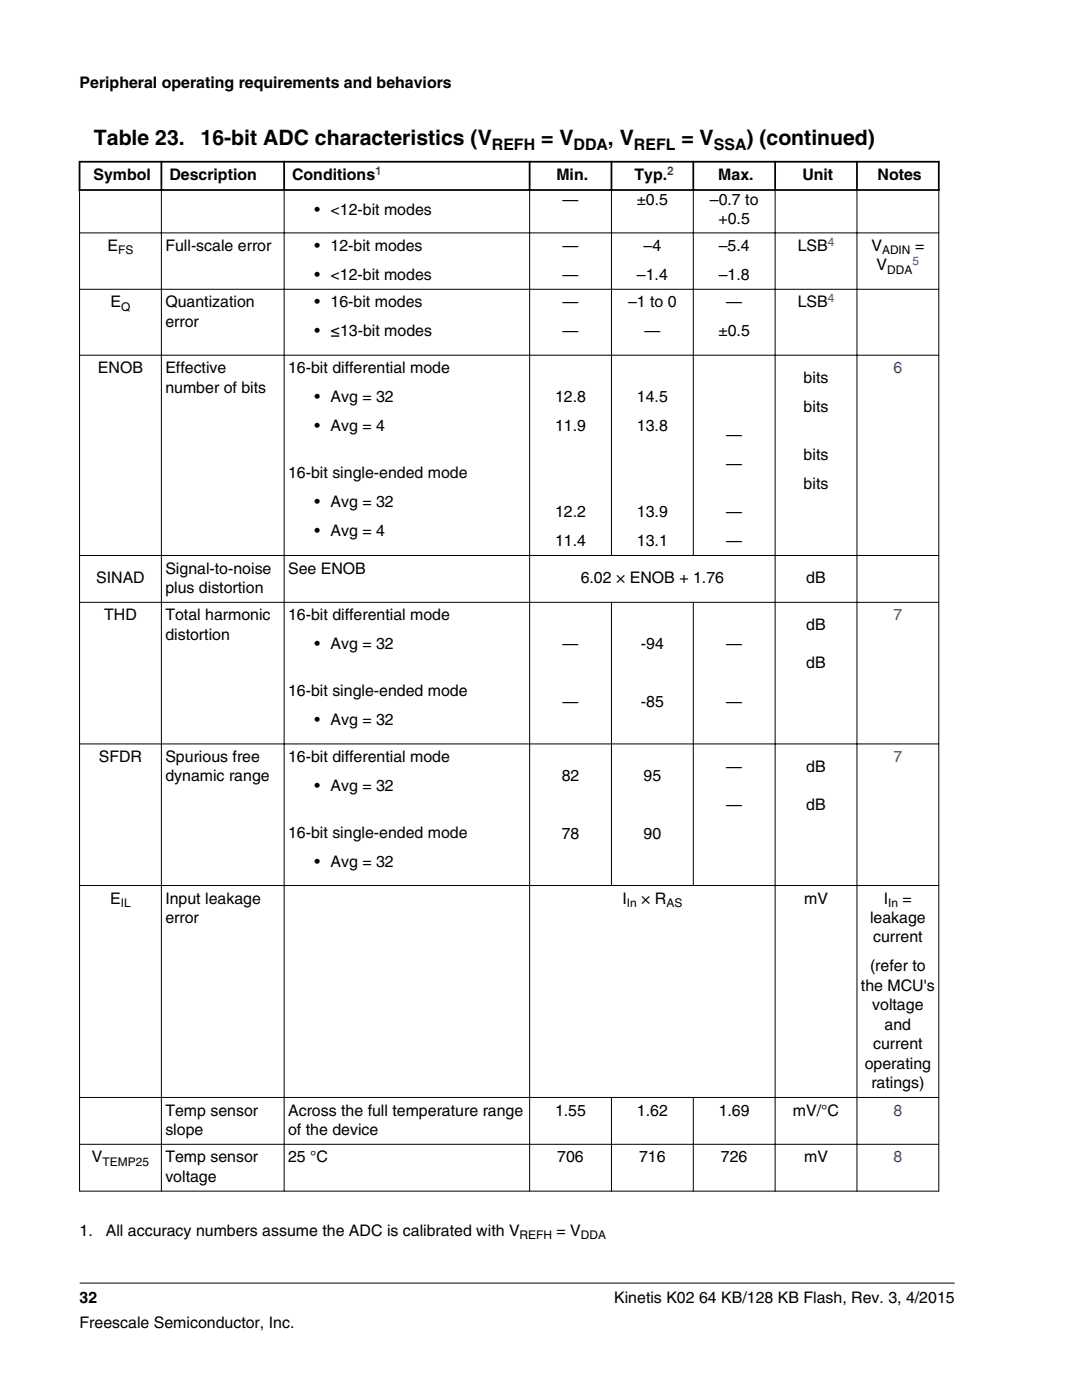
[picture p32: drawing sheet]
<svg xmlns="http://www.w3.org/2000/svg" width="216mm" height="279mm" viewBox="0 0 216 279" stroke-linecap="round" stroke-linejoin="round" font-family="sans-serif">
<defs><g id="words">
<g font-size="4.2">
<text x="18.7" y="29">Table 23.</text>
<text x="40" y="29">16-bit ADC characteristics (V</text>
<text x="108" y="29">= V</text>
<text x="121.3" y="29">, V</text>
<text x="136" y="29">= V</text>
<text x="149" y="29">) (continued)</text>
</g>
<g font-size="3.2">
<text x="15.9" y="17.5">Peripheral operating requirements and behaviors</text>
<text x="98.1" y="29.9">REFH</text>
<text x="114.4" y="29.9">DDA</text>
<text x="126.5" y="29.9">REFL</text>
<text x="142.4" y="29.9">SSA</text>
<text x="18.7" y="36">Symbol</text>
<text x="33.8" y="36">Description</text>
<text x="58.3" y="36">Conditions</text>
<text x="111" y="36">Min.</text>
<text x="126.6" y="36">Typ.</text>
<text x="143.3" y="36">Max.</text>
<text x="160.1" y="36">Unit</text>
<text x="175.1" y="36">Notes</text>
<text x="112.3" y="40.9">—</text>
<text x="127" y="40.9">±0.5</text>
<text x="141.6" y="40.9">–0.7 to</text>
<text x="62.7" y="42.8">• &lt;12-bit modes</text>
<text x="143.4" y="44.8">+0.5</text>
<text x="21.5" y="50.1">E</text>
<text x="33" y="50.1">Full-scale error</text>
<text x="62.7" y="50.1">• 12-bit modes</text>
<text x="112.3" y="50.1">—</text>
<text x="128.4" y="50.1">–4</text>
<text x="143.4" y="50.1">–5.4</text>
<text x="159.2" y="50.1">LSB</text>
<text x="173.9" y="50.1">V</text>
<text x="174.9" y="54">V</text>
<text x="182.6" y="50.1">=</text>
<text x="62.7" y="55.9">• &lt;12-bit modes</text>
<text x="112.3" y="55.9">—</text>
<text x="127.1" y="55.9">–1.4</text>
<text x="143.4" y="55.9">–1.8</text>
<text x="22.1" y="61.3">E</text>
<text x="33" y="61.3">Quantization</text>
<text x="33" y="65.2">error</text>
<text x="62.7" y="61.3">• 16-bit modes</text>
<text x="112.3" y="61.3">—</text>
<text x="125.3" y="61.3">–1 to 0</text>
<text x="144.9" y="61.3">—</text>
<text x="159.2" y="61.3">LSB</text>
<text x="62.7" y="67.1">• ≤13-bit modes</text>
<text x="112.3" y="67.1">—</text>
<text x="128.6" y="67.1">—</text>
<text x="143.4" y="67.1">±0.5</text>
<text x="19.5" y="74.5">ENOB</text>
<text x="33" y="74.5">Effective</text>
<text x="57.5" y="74.5">16-bit differential mode</text>
<text x="160.4" y="76.4">bits</text>
<text x="33" y="78.4">number of bits</text>
<text x="62.7" y="80.3">• Avg = 32</text>
<text x="110.8" y="80.2">12.8</text>
<text x="127.1" y="80.2">14.5</text>
<text x="160.4" y="82.2">bits</text>
<text x="62.7" y="86.1">• Avg = 4</text>
<text x="110.8" y="86">11.9</text>
<text x="127.1" y="86">13.8</text>
<text x="144.9" y="87.8">—</text>
<text x="57.5" y="95.4">16-bit single-ended mode</text>
<text x="144.9" y="93.6">—</text>
<text x="160.4" y="91.8">bits</text>
<text x="62.7" y="101.2">• Avg = 32</text>
<text x="160.4" y="97.6">bits</text>
<text x="62.7" y="107">• Avg = 4</text>
<text x="110.8" y="103.2">12.2</text>
<text x="127.1" y="103.2">13.9</text>
<text x="144.9" y="103.2">—</text>
<text x="110.8" y="109">11.4</text>
<text x="127.1" y="109">13.1</text>
<text x="144.9" y="109">—</text>
<text x="19.2" y="116.4">SINAD</text>
<text x="33" y="114.5">Signal-to-noise</text>
<text x="33" y="118.3">plus distortion</text>
<text x="57.5" y="114.5">See ENOB</text>
<text x="115.9" y="116.4">6.02 × ENOB + 1.76</text>
<text x="160.9" y="116.4">dB</text>
<text x="20.8" y="123.8">THD</text>
<text x="33" y="123.8">Total harmonic</text>
<text x="57.5" y="123.8">16-bit differential mode</text>
<text x="160.9" y="125.7">dB</text>
<text x="33" y="127.7">distortion</text>
<text x="62.7" y="129.6">• Avg = 32</text>
<text x="112.3" y="129.5">—</text>
<text x="127.9" y="129.5">-94</text>
<text x="144.9" y="129.5">—</text>
<text x="160.9" y="133.4">dB</text>
<text x="57.5" y="138.9">16-bit single-ended mode</text>
<text x="112.3" y="141">—</text>
<text x="127.9" y="141">-85</text>
<text x="144.9" y="141">—</text>
<text x="62.7" y="144.7">• Avg = 32</text>
<text x="19.7" y="152.1">SFDR</text>
<text x="33" y="152.1">Spurious free</text>
<text x="33" y="156">dynamic range</text>
<text x="57.5" y="152.1">16-bit differential mode</text>
<text x="112.1" y="155.9">82</text>
<text x="128.4" y="155.9">95</text>
<text x="144.9" y="154">—</text>
<text x="160.9" y="154">dB</text>
<text x="62.7" y="157.9">• Avg = 32</text>
<text x="144.9" y="161.7">—</text>
<text x="160.9" y="161.7">dB</text>
<text x="57.5" y="167.2">16-bit single-ended mode</text>
<text x="112.1" y="167.4">78</text>
<text x="128.4" y="167.4">90</text>
<text x="62.7" y="173">• Avg = 32</text>
<text x="22" y="180.3">E</text>
<text x="33" y="180.3">Input leakage</text>
<text x="33" y="184.2">error</text>
<text x="124.2" y="180.3">I</text>
<text x="127.9" y="180.3">× R</text>
<text x="160.4" y="180.3">mV</text>
<text x="173.6" y="184.2">leakage</text>
<text x="176.4" y="180.3">I</text>
<text x="180.1" y="180.3">=</text>
<text x="174.2" y="188.1">current</text>
<text x="171.8" y="197.8">the MCU's</text>
<text x="173.6" y="193.9">(refer to</text>
<text x="174" y="201.6">voltage</text>
<text x="174.2" y="209.4">current</text>
<text x="176.5" y="205.5">and</text>
<text x="172.5" y="213.3">operating</text>
<text x="173.9" y="217.2">ratings)</text>
<text x="33" y="222.6">Temp sensor</text>
<text x="33" y="226.5">slope</text>
<text x="57.5" y="222.6">Across the full temperature range</text>
<text x="57.5" y="226.5">of the device</text>
<text x="110.8" y="222.6">1.55</text>
<text x="127.1" y="222.6">1.62</text>
<text x="143.4" y="222.6">1.69</text>
<text x="158.2" y="222.6">mV/°C</text>
<text x="18.3" y="232">V</text>
<text x="33" y="232">Temp sensor</text>
<text x="57.5" y="232">25 °C</text>
<text x="111.2" y="232">706</text>
<text x="127.5" y="232">716</text>
<text x="143.9" y="232">726</text>
<text x="160.4" y="232">mV</text>
<text x="33" y="235.9">voltage</text>
<text x="15.9" y="246.6">1.</text>
<text x="21.1" y="246.6">All accuracy numbers assume the ADC is calibrated with V</text>
<text x="111.1" y="246.6">= V</text>
<text x="15.9" y="260">32</text>
<text x="122.6" y="260">Kinetis K02 64 KB/128 KB Flash, Rev. 3, 4/2015</text>
<text x="15.9" y="265">Freescale Semiconductor, Inc.</text>
</g>
<g font-size="3.2" fill="#00f">
<text x="178.3" y="74.5">6</text>
<text x="178.3" y="123.8">7</text>
<text x="178.3" y="152.1">7</text>
<text x="178.3" y="222.6">8</text>
<text x="178.3" y="232">8</text>
</g>
<g font-size="2.4" fill="#00f">
<text x="74.9" y="34.9">1</text>
<text x="133.1" y="34.9">2</text>
<text x="165.2" y="49">4</text>
<text x="182.1" y="52.9">5</text>
<text x="165.2" y="60.3">4</text>
</g>
<g font-size="2.4">
<text x="23.6" y="50.7">FS</text>
<text x="176" y="50.7">ADIN</text>
<text x="177" y="54.6">DDA</text>
<text x="24.2" y="62">Q</text>
<text x="24.1" y="181">IL</text>
<text x="125.1" y="181">In</text>
<text x="133" y="181">AS</text>
<text x="177.2" y="181">In</text>
<text x="20.5" y="232.6">TEMP25</text>
<text x="103.7" y="247.3">REFH</text>
<text x="115.9" y="247.3">DDA</text>
</g>
</g></defs>
<path d="M15.7 32.3h171.8M15.7 37.9h171.8M15.9 32.1v6M32.2 32.1v6M56.7 32.1v6M105.7 32.1v6M122 32.1v6M138.3 32.1v6M154.7 32.1v6M171 32.1v6M187.3 32.1v6" fill="none" stroke="#000" stroke-width=".35"/>
<g fill="none" stroke="#000" stroke-width=".2">
<path d="M15.9 38.1v199.7M32.2 37.7v200.1M56.7 37.7v200.1M105.7 37.7v200.1M122 37.7v73.2M138.3 37.7v73.2M154.7 37.7v200.1M171 37.7v200.1M187.3 38.1v199.7M15.8 46.5h171.6M15.8 57.7h171.6M15.8 70.9h171.6"/>
<path d="M15.8 110.9h171.6M15.8 120.2h171.6M122 120.1v56.7M138.3 120.1v56.7M15.8 148.5h171.6M15.8 176.7h171.6M15.8 219h171.6M122 218.9v18.9M138.3 218.9v18.9M15.8 228.4h171.6M15.8 237.7h171.6M15.9 256.1h174.6"/>
</g>
<use href="#words"/>
</svg>
